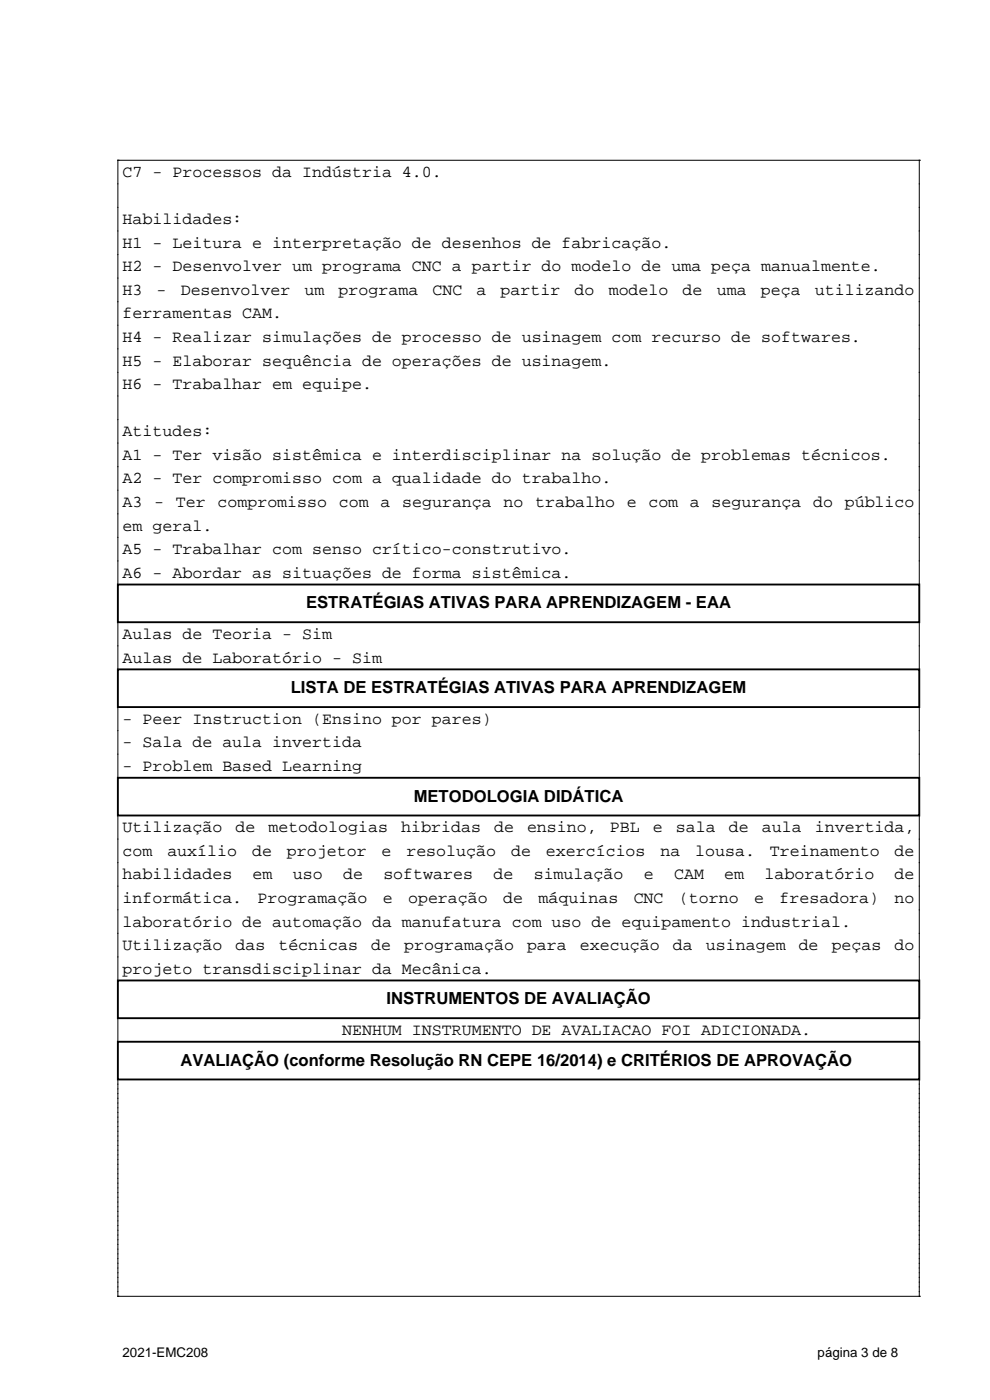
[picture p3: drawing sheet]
<svg xmlns="http://www.w3.org/2000/svg" width="210mm" height="297mm" viewBox="0 0 210 297" stroke-linecap="round" stroke-linejoin="round" font-family="sans-serif">
<defs><g id="words">
<g font-size="3.5">
<text x="26" y="37.6">C7 - Processos da Indústria 4.0.</text>
<text x="26" y="47.6">Habilidades:</text>
<text x="26" y="52.6">H1 - Leitura e interpretação de desenhos de fabricação.</text>
<text x="26" y="57.6">H2 - Desenvolver um programa CNC a partir do modelo de uma peça manualmente.</text>
<text x="26" y="62.6">H3</text>
<text x="33.2" y="62.6">-</text>
<text x="38.3" y="62.6">Desenvolver</text>
<text x="64.6" y="62.6">um</text>
<text x="71.8" y="62.6">programa</text>
<text x="91.8" y="62.6">CNC</text>
<text x="101.1" y="62.6">a</text>
<text x="106.2" y="62.6">partir</text>
<text x="121.9" y="62.6">do</text>
<text x="129.1" y="62.6">modelo</text>
<text x="144.8" y="62.6">de</text>
<text x="152" y="62.6">uma</text>
<text x="161.4" y="62.6">peça</text>
<text x="172.8" y="62.6">utilizando</text>
<text x="26" y="67.6">ferramentas CAM.</text>
<text x="26" y="72.6">H4 - Realizar simulações de processo de usinagem com recurso de softwares.</text>
<text x="26" y="77.6">H5 - Elaborar sequência de operações de usinagem.</text>
<text x="26" y="82.6">H6 - Trabalhar em equipe.</text>
<text x="26" y="92.6">Atitudes:</text>
<text x="26" y="97.6">A1 - Ter visão sistêmica e interdisciplinar na solução de problemas técnicos.</text>
<text x="26" y="102.6">A2 - Ter compromisso com a qualidade do trabalho.</text>
<text x="26" y="107.6">A3</text>
<text x="32.7" y="107.6">-</text>
<text x="37.3" y="107.6">Ter</text>
<text x="46.1" y="107.6">compromisso</text>
<text x="71.9" y="107.6">com</text>
<text x="80.7" y="107.6">a</text>
<text x="85.3" y="107.6">segurança</text>
<text x="106.8" y="107.6">no</text>
<text x="113.5" y="107.6">trabalho</text>
<text x="132.9" y="107.6">e</text>
<text x="137.5" y="107.6">com</text>
<text x="146.4" y="107.6">a</text>
<text x="151" y="107.6">segurança</text>
<text x="172.5" y="107.6">do</text>
<text x="179.2" y="107.6">público</text>
<text x="26" y="112.6">em geral.</text>
<text x="26" y="117.6">A5 - Trabalhar com senso crítico-construtivo.</text>
<text x="26" y="122.6">A6 - Abordar as situações de forma sistêmica.</text>
<text x="64.9" y="129.1">ESTRATÉGIAS ATIVAS PARA APRENDIZAGEM - EAA</text>
<text x="26" y="135.6">Aulas de Teoria - Sim</text>
<text x="26" y="140.6">Aulas de Laboratório - Sim</text>
<text x="61.7" y="147.1">LISTA DE ESTRATÉGIAS ATIVAS PARA APRENDIZAGEM</text>
<text x="26" y="153.6">- Peer Instruction (Ensino por pares)</text>
<text x="26" y="158.6">- Sala de aula invertida</text>
<text x="26" y="163.6">- Problem Based Learning</text>
<text x="87.8" y="170.1">METODOLOGIA DIDÁTICA</text>
<text x="26" y="176.6">Utilização</text>
<text x="49.9" y="176.6">de</text>
<text x="56.9" y="176.6">metodologias</text>
<text x="85.1" y="176.6">hibridas</text>
<text x="104.8" y="176.6">de</text>
<text x="111.8" y="176.6">ensino,</text>
<text x="129.4" y="176.6">PBL</text>
<text x="138.5" y="176.6">e</text>
<text x="143.4" y="176.6">sala</text>
<text x="154.6" y="176.6">de</text>
<text x="161.6" y="176.6">aula</text>
<text x="172.8" y="176.6">invertida,</text>
<text x="26" y="181.6">com</text>
<text x="35.5" y="181.6">auxílio</text>
<text x="53.5" y="181.6">de</text>
<text x="60.8" y="181.6">projetor</text>
<text x="80.9" y="181.6">e</text>
<text x="86.2" y="181.6">resolução</text>
<text x="108.4" y="181.6">de</text>
<text x="115.8" y="181.6">exercícios</text>
<text x="140.1" y="181.6">na</text>
<text x="147.5" y="181.6">lousa.</text>
<text x="163.3" y="181.6">Treinamento</text>
<text x="189.8" y="181.6">de</text>
<text x="26" y="186.6">habilidades</text>
<text x="26" y="191.6">informática.</text>
<text x="53.6" y="186.6">em</text>
<text x="54.7" y="191.6">Programação</text>
<text x="62.1" y="186.6">uso</text>
<text x="72.8" y="186.6">de</text>
<text x="81.2" y="191.6">e</text>
<text x="81.3" y="186.6">softwares</text>
<text x="86.6" y="191.6">operação</text>
<text x="104.7" y="186.6">de</text>
<text x="106.7" y="191.6">de</text>
<text x="113.2" y="186.6">simulação</text>
<text x="114.2" y="191.6">máquinas</text>
<text x="134.4" y="191.6">CNC</text>
<text x="136.6" y="186.6">e</text>
<text x="143" y="186.6">CAM</text>
<text x="144" y="191.6">(torno</text>
<text x="153.6" y="186.6">em</text>
<text x="160" y="191.6">e</text>
<text x="162.2" y="186.6">laboratório</text>
<text x="165.3" y="191.6">fresadora)</text>
<text x="189.8" y="191.6">no</text>
<text x="189.8" y="186.6">de</text>
<text x="26" y="196.6">laboratório de automação da manufatura com uso de equipamento industrial.</text>
<text x="26" y="201.6">Utilização</text>
<text x="49.9" y="201.6">das</text>
<text x="59" y="201.6">técnicas</text>
<text x="78.7" y="201.6">de</text>
<text x="85.7" y="201.6">programação</text>
<text x="111.8" y="201.6">para</text>
<text x="123" y="201.6">execução</text>
<text x="142.7" y="201.6">da</text>
<text x="149.7" y="201.6">usinagem</text>
<text x="169.4" y="201.6">de</text>
<text x="176.4" y="201.6">peças</text>
<text x="189.8" y="201.6">do</text>
<text x="26" y="206.6">projeto transdisciplinar da Mecânica.</text>
<text x="82" y="213.1">INSTRUMENTOS DE AVALIAÇÃO</text>
<text x="72.6" y="219.6">NENHUM INSTRUMENTO DE AVALIACAO FOI ADICIONADA.</text>
<text x="38.3" y="226.1">AVALIAÇÃO (conforme Resolução RN CEPE 16/2014) e CRITÉRIOS DE APROVAÇÃO</text>
</g>
<g font-size="2.8">
<text x="26" y="287.8">2021-EMC208</text>
<text x="173.4" y="287.8">página 3 de 8</text>
</g>
</g></defs>
<g fill="none" stroke="#000" stroke-width=".21">
<path d="M25 34h.1M25 34h170M25 34v90M195 34h.1M195 34v90M25 132v10M195 132v10M25 150v15M195 150v15M25 173v35M195 173v35M25 216v5"/>
<path d="M195 216v5M25 229v46M195 229v46M25 275h.1M25 275h170M195 275h.1"/>
</g>
<path d="M25 124h170v8h-170zM25 142h170v8h-170zM25 165h170v8h-170zM25 208h170v8h-170zM25 221h170v8h-170z" fill="none" stroke="#000" stroke-width=".4"/>
<use href="#words"/>
</svg>
